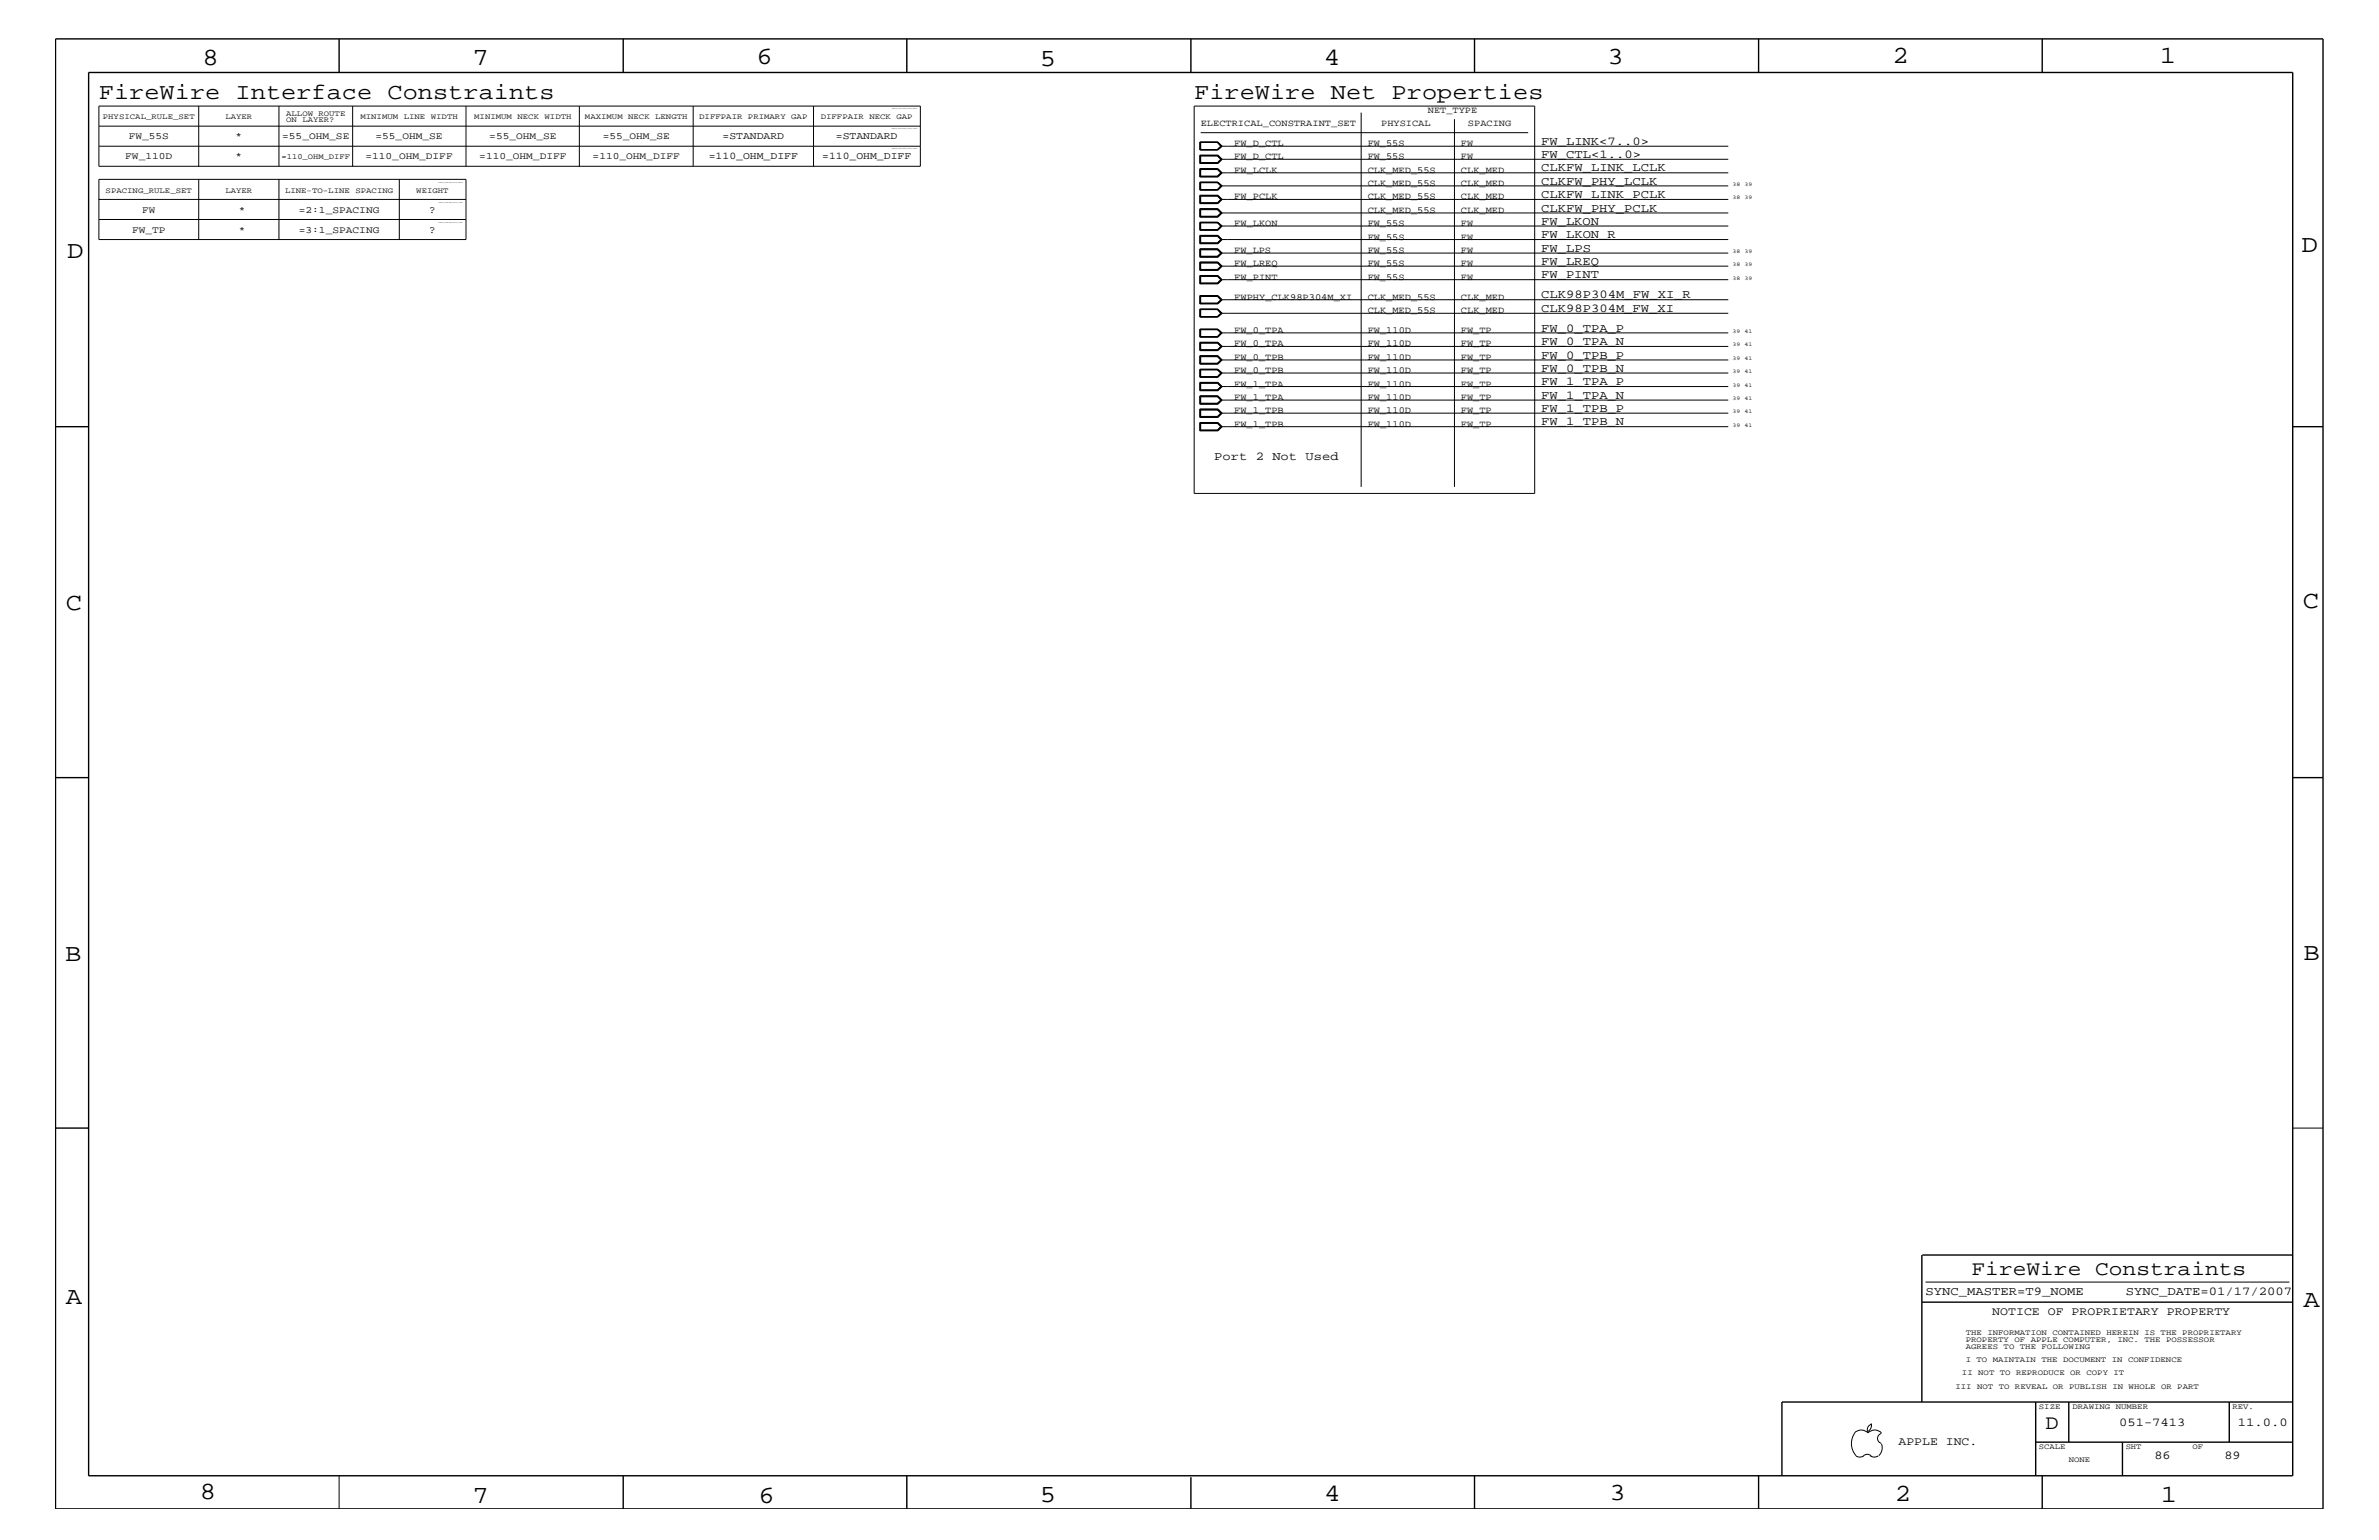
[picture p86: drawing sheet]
<svg xmlns="http://www.w3.org/2000/svg" width="432mm" height="279mm" viewBox="0 0 432 279" stroke-linecap="round" stroke-linejoin="round" font-family="sans-serif">
<defs><g id="words">
<g font-size="4.5">
<text x="36.7" y="11.7">8</text>
<text x="85.8" y="11.7">7</text>
<text x="137.3" y="11.5">6</text>
<text x="240.3" y="11.7">4</text>
<text x="291.8" y="11.5">3</text>
<text x="343.5" y="11.5">2</text>
<text x="392" y="11.5">1</text>
<text x="188.7" y="12.1">5</text>
<text x="12.2" y="46.8">D</text>
<text x="417.7" y="45.7">D</text>
<text x="11.9" y="110.6">C</text>
<text x="418" y="110.3">C</text>
<text x="11.9" y="174.3">B</text>
<text x="418.1" y="174.2">B</text>
<text x="11.9" y="236.7">A</text>
<text x="418.1" y="237.1">A</text>
<text x="36.2" y="271.9">8</text>
<text x="85.8" y="272.7">7</text>
<text x="137.7" y="272.7">6</text>
<text x="188.7" y="272.5">5</text>
<text x="240.4" y="272.3">4</text>
<text x="292.1" y="272.2">3</text>
<text x="343.9" y="272.3">2</text>
<text x="392.2" y="272.6">1</text>
</g>
<g font-size="4.1">
<text x="17.9" y="18">FireWire Interface Constraints</text>
<text x="216.7" y="18">FireWire Net Properties</text>
</g>
<g font-size="3.7">
<text x="357.8" y="231.3">FireWire Constraints</text>
<text x="371.3" y="259.3">D</text>
</g>
<g font-size="2.2">
<text x="279.7" y="28.6">FW_CTL&lt;1..0&gt;</text>
<text x="279.7" y="26.3">FW_LINK&lt;7..0&gt;</text>
<text x="279.7" y="33.6">CLKFW_PHY_LCLK</text>
<text x="279.7" y="31.1">CLKFW_LINK_LCLK</text>
<text x="279.7" y="35.9">CLKFW_LINK_PCLK</text>
<text x="279.7" y="40.8">FW_LKON</text>
<text x="279.7" y="38.4">CLKFW_PHY_PCLK</text>
<text x="279.7" y="43.2">FW_LKON_R</text>
<text x="279.7" y="45.7">FW_LPS</text>
<text x="279.7" y="50.5">FW_PINT</text>
<text x="279.7" y="48">FW_LREQ</text>
<text x="279.7" y="56.6">CLK98P304M_FW_XI</text>
<text x="279.7" y="54.1">CLK98P304M_FW_XI_R</text>
<text x="279.7" y="65.1">FW_0_TPB_P</text>
<text x="279.7" y="60.2">FW_0_TPA_P</text>
<text x="279.7" y="62.6">FW_0_TPA_N</text>
<text x="279.7" y="69.9">FW_1_TPA_P</text>
<text x="279.7" y="67.5">FW_0_TPB_N</text>
<text x="279.7" y="72.3">FW_1_TPA_N</text>
<text x="279.7" y="74.7">FW_1_TPB_P</text>
<text x="279.7" y="77.2">FW_1_TPB_N</text>
<text x="220.4" y="83.5">Port 2 Not Used</text>
<text x="349.5" y="235">SYNC_MASTER=T9_NOME</text>
<text x="385.8" y="235">SYNC_DATE=01/17/2007</text>
<text x="384.6" y="258.7">051-7413</text>
<text x="406.2" y="258.7">11.0.0</text>
<text x="391" y="264.7">86</text>
<text x="403.7" y="264.7">89</text>
</g>
<g font-size="2.1">
<text x="361.6" y="238.6">NOTICE OF PROPRIETARY PROPERTY</text>
<text x="344.6" y="262.2">APPLE INC.</text>
</g>
<g font-size="1.9">
<text x="128.7" y="28.9">=110_OHM_DIFF</text>
<text x="131.1" y="25.3">=STANDARD</text>
<text x="149.2" y="28.9">=110_OHM_DIFF</text>
<text x="151.7" y="25.3">=STANDARD</text>
<text x="77.9" y="38.6">?</text>
<text x="77.9" y="42.3">?</text>
</g>
<g font-size="1.8">
<text x="22.7" y="28.9">FW_110D</text>
<text x="23.4" y="25.3">FW_55S</text>
<text x="42.8" y="28.9">*</text>
<text x="42.8" y="25.3">*</text>
<text x="51.2" y="25.3">=55_OHM_SE</text>
<text x="66.3" y="28.9">=110_OHM_DIFF</text>
<text x="68.2" y="25.3">=55_OHM_SE</text>
<text x="87" y="28.9">=110_OHM_DIFF</text>
<text x="88.8" y="25.3">=55_OHM_SE</text>
<text x="107.6" y="28.9">=110_OHM_DIFF</text>
<text x="109.4" y="25.3">=55_OHM_SE</text>
<text x="25.8" y="38.6">FW</text>
<text x="43.3" y="38.6">*</text>
<text x="54.2" y="38.6">=2:1_SPACING</text>
<text x="24" y="42.3">FW_TP</text>
<text x="43.3" y="42.3">*</text>
<text x="54.2" y="42.3">=3:1_SPACING</text>
</g>
<g font-size="1.7">
<text x="217.9" y="22.9">ELECTRICAL_CONSTRAINT_SET</text>
<text x="250.7" y="22.9">PHYSICAL</text>
<text x="259.2" y="20.4">NET_TYPE</text>
<text x="266.4" y="22.9">SPACING</text>
<text x="224" y="28.9">FW_D_CTL</text>
<text x="224" y="26.5">FW_D_CTL</text>
<text x="248.2" y="28.9">FW_55S</text>
<text x="248.2" y="26.5">FW_55S</text>
<text x="265.2" y="28.9">FW</text>
<text x="265.2" y="26.5">FW</text>
<text x="224" y="31.4">FW_LCLK</text>
<text x="248.2" y="33.7">CLK_MED_55S</text>
<text x="248.2" y="31.4">CLK_MED_55S</text>
<text x="265.2" y="33.7">CLK_MED</text>
<text x="265.2" y="31.4">CLK_MED</text>
<text x="224" y="41">FW_LKON</text>
<text x="224" y="36.2">FW_PCLK</text>
<text x="248.2" y="41">FW_55S</text>
<text x="248.2" y="36.2">CLK_MED_55S</text>
<text x="248.2" y="38.6">CLK_MED_55S</text>
<text x="265.2" y="41">FW</text>
<text x="265.2" y="38.6">CLK_MED</text>
<text x="265.2" y="36.2">CLK_MED</text>
<text x="224" y="45.9">FW_LPS</text>
<text x="248.2" y="43.5">FW_55S</text>
<text x="248.2" y="45.9">FW_55S</text>
<text x="265.2" y="43.5">FW</text>
<text x="265.2" y="45.9">FW</text>
<text x="224" y="50.7">FW_PINT</text>
<text x="224" y="48.3">FW_LREQ</text>
<text x="248.2" y="50.7">FW_55S</text>
<text x="248.2" y="48.3">FW_55S</text>
<text x="265.2" y="50.7">FW</text>
<text x="265.2" y="48.3">FW</text>
<text x="224" y="54.4">FWPHY_CLK98P304M_XI</text>
<text x="248.2" y="56.8">CLK_MED_55S</text>
<text x="248.2" y="54.4">CLK_MED_55S</text>
<text x="265.2" y="56.8">CLK_MED</text>
<text x="265.2" y="54.4">CLK_MED</text>
<text x="224" y="65.3">FW_0_TPB</text>
<text x="224" y="60.4">FW_0_TPA</text>
<text x="224" y="62.9">FW_0_TPA</text>
<text x="248.2" y="65.3">FW_110D</text>
<text x="248.2" y="60.4">FW_110D</text>
<text x="248.2" y="62.9">FW_110D</text>
<text x="265.2" y="65.3">FW_TP</text>
<text x="265.2" y="60.4">FW_TP</text>
<text x="265.2" y="62.9">FW_TP</text>
<text x="224" y="70.1">FW_1_TPA</text>
<text x="224" y="67.7">FW_0_TPB</text>
<text x="248.2" y="70.1">FW_110D</text>
<text x="248.2" y="67.7">FW_110D</text>
<text x="265.2" y="70.1">FW_TP</text>
<text x="265.2" y="67.7">FW_TP</text>
<text x="224" y="72.6">FW_1_TPA</text>
<text x="224" y="75">FW_1_TPB</text>
<text x="224" y="77.4">FW_1_TPB</text>
<text x="248.2" y="72.6">FW_110D</text>
<text x="248.2" y="75">FW_110D</text>
<text x="248.2" y="77.4">FW_110D</text>
<text x="265.2" y="72.6">FW_TP</text>
<text x="265.2" y="75">FW_TP</text>
<text x="265.2" y="77.4">FW_TP</text>
</g>
<g font-size="1.4">
<text x="18.7" y="21.6">PHYSICAL_RULE_SET</text>
<text x="40.9" y="21.6">LAYER</text>
<text x="51.9" y="21">ALLOW ROUTE</text>
<text x="51.9" y="22.2">ON LAYER?</text>
<text x="65.4" y="21.6">MINIMUM LINE WIDTH</text>
<text x="86.1" y="21.6">MINIMUM NECK WIDTH</text>
<text x="106.2" y="21.6">MAXIMUM NECK LENGTH</text>
<text x="126.9" y="21.6">DIFFPAIR PRIMARY GAP</text>
<text x="149" y="21.6">DIFFPAIR NECK GAP</text>
<text x="51.1" y="28.9">=110_OHM_DIFF</text>
<text x="19.2" y="35">SPACING_RULE_SET</text>
<text x="40.9" y="35">LAYER</text>
<text x="51.7" y="35">LINE-TO-LINE SPACING</text>
<text x="75.6" y="35">WEIGHT</text>
<text x="356.8" y="242.3">THE INFORMATION CONTAINED HEREIN IS THE PROPRIETARY</text>
<text x="356.8" y="243.5">PROPERTY OF APPLE COMPUTER, INC. THE POSSESSOR</text>
<text x="356.8" y="244.7">AGREES TO THE FOLLOWING</text>
<text x="354.9" y="252">III NOT TO REVEAL OR PUBLISH IN WHOLE OR PART</text>
<text x="356.1" y="249.5">II NOT TO REPRODUCE OR COPY IT</text>
<text x="356.8" y="247.1">I TO MAINTAIN THE DOCUMENT IN CONFIDENCE</text>
<text x="370.1" y="255.6">SIZE</text>
<text x="376.2" y="255.6">DRAWING NUMBER</text>
<text x="405.2" y="255.6">REV.</text>
<text x="370.1" y="262.9">SCALE</text>
<text x="385.8" y="262.9">SHT</text>
<text x="397.9" y="262.9">OF</text>
<text x="375.5" y="265.3">NONE</text>
</g>
<g font-size="1">
<text x="314.5" y="33.7">38</text>
<text x="316.7" y="33.7">39</text>
<text x="314.5" y="36.2">38</text>
<text x="316.7" y="36.2">39</text>
<text x="314.5" y="45.9">38</text>
<text x="316.7" y="45.9">39</text>
<text x="314.5" y="50.7">38</text>
<text x="314.5" y="48.3">38</text>
<text x="316.7" y="50.7">39</text>
<text x="316.7" y="48.3">39</text>
<text x="314.5" y="65.3">39</text>
<text x="314.5" y="60.4">39</text>
<text x="314.5" y="62.9">39</text>
<text x="316.7" y="65.3">41</text>
<text x="316.7" y="60.4">41</text>
<text x="316.7" y="62.9">41</text>
<text x="314.5" y="70.1">39</text>
<text x="314.5" y="67.7">39</text>
<text x="316.7" y="70.1">41</text>
<text x="316.7" y="67.7">41</text>
<text x="314.5" y="72.6">39</text>
<text x="314.5" y="75">39</text>
<text x="314.5" y="77.4">39</text>
<text x="316.7" y="72.6">41</text>
<text x="316.7" y="75">41</text>
<text x="316.7" y="77.4">41</text>
</g>
<g font-size=".3">
<text x="161.9" y="19.8">TABLE_PHYSICAL_RULE_HEAD</text>
<text x="161.9" y="23.5">TABLE_PHYSICAL_RULE_ITEM</text>
<text x="161.9" y="27.1">TABLE_PHYSICAL_RULE_ITEM</text>
<text x="79.6" y="33.1">TABLE_SPACING_RULE_HEAD</text>
<text x="79.6" y="40.4">TABLE_SPACING_RULE_ITEM</text>
<text x="79.6" y="36.8">TABLE_SPACING_RULE_ITEM</text>
</g>
</g></defs>
<g fill="none" stroke="#000" stroke-width=".18">
<path d="M17.9 19.2h149.1v11h-149.1zM36.1 19.2v11M50.6 19.2v11M64 19.2v11M84.6 19.2v11M105.2 19.2v11M125.8 19.2v11M147.7 19.2v11M216.7 19.2h61.9v70.3h-61.9zM17.9 36.2v7.3h66.7v-11h-66.7v3.7h66.7M17.9 26.5h149.1M17.9 22.9h149.1"/>
<path d="M17.9 39.8h66.7M36.1 32.5v11M50.6 32.5v11M72.5 32.5v11M217.8 25.8h3.3l.7 .7-.7 .7h-3.3zM217.8 28.1h3.3l.7 .8-.7 .8h-3.3zM217.8 30.6h3.3l.7 .8-.7 .7h-3.3zM217.8 33h3.3l.7 .7-.7 .8h-3.3zM217.8 35.4h3.3l.7 .8-.7 .7h-3.3zM217.8 37.9h3.3l.7 .7-.7 .8h-3.3zM217.8 25.8v1.4M217.8 33v1.5"/>
<path d="M217.8 37.9v1.4h3.2M217.8 27.1h3.2M217.8 25.9h3.2M217.8 34.4h3.2M217.8 33.1h3.2M217.8 38h3.2l.7 .6-.7 .7M217.9 25.9v1.2M217.9 28.3h3.1l.6 .6-.6 .6h-3.1zM217.9 30.8h3.1l.6 .6-.6 .5h-3.1zM217.9 33.1v1.3M217.9 35.6h3.1l.6 .6-.6 .6h-3.1zM217.9 38h3.1l.6 .6-.6 .6h-3.1z"/>
<path d="M217.9 24.1h59.5M221 28.2h-3.2v1.5M221 30.7h-3.2v1.3h3.2M221 35.5h-3.2v1.4h3.2M221 28.2l.7 .7-.7 .7h-3.2M221 28.2l.7 .7-.7 .8M221 25.9l.7 .6-.7 .6M221 25.8l.7 .7-.7 .7M221 25.9l.6 .6M221 30.7l.7 .7-.7 .6M221 35.5l.7 .7-.7 .7M221 33.1l.7 .6-.7 .7"/>
<path d="M221 33l.7 .7-.7 .8M221 33.1l.6 .6M221 37.9l.7 .7-.7 .7M221.6 28.9h92.1M221.6 26.5l-.6 .6M221.6 26.5h92.1M221.6 31.4h92.1M221.6 36.2h92.1M221.6 33.7l-.6 .7M221.6 33.7h92.1M221.6 38.6h92.1M247.1 20.4v67.9"/>
<path d="M264 21.6v66.7M217.8 45.2h3.3l.7 .7-.7 .8h-3.3zM217.8 40.3h3.3l.7 .7-.7 .8h-3.3zM217.8 42.7h3.3l.7 .8-.7 .7h-3.3zM217.8 47.5h3.3l.7 .8-.7 .8h-3.3zM217.8 50h3.3l.7 .7-.7 .8h-3.3zM217.8 53.6h3.3l.7 .8-.7 .7h-3.3zM217.8 56.1h3.3l.7 .7-.7 .7h-3.3zM217.8 59.7h3.3l.7 .7-.7 .8h-3.3zM217.8 46.5h3.2M217.8 45.2h3.2l.7 .7-.7 .6M217.8 45.2v1.4h3.2l.7-.7-.7-.7"/>
<path d="M217.8 40.3v1.5M217.8 49.1v-1.5h3.2l.7 .7-.7 .8M217.8 56.1v1.4M217.8 59.7v1.5M217.8 47.7h3.2M217.8 57.4h3.2M217.8 56.2h3.2M217.8 59.8h3.2M217.8 41.7h3.2M217.8 40.4h3.2M217.9 40.4v1.3M217.9 42.9h3.1l.6 .6-.6 .6h-3.1z"/>
<path d="M217.9 47.7v1.2h3.1l.6-.6M217.9 50.2h3.1l.6 .5-.6 .6h-3.1zM217.9 53.8h3.1l.6 .6-.6 .6h-3.1zM217.9 56.2v1.2M217.9 59.8v1.3M221 42.8h-3.2v1.3h3.2M221 50.1h-3.2v1.3h3.2M221 53.7h-3.2v1.4h3.2M221 47.7l.7 .6-.7 .7h-3.2M221 47.7l.6 .6M221 50.1l.7 .6-.7 .7M221 53.7l.7 .7-.7 .7"/>
<path d="M221 56.2l.7 .6-.7 .6M221 56.1l.7 .7-.7 .7M221 56.2l.6 .6M221 59.8l.7 .6-.7 .7M221 59.7l.7 .7-.7 .8M221 59.8l.6 .6M221 40.4l.7 .6-.7 .7M221 40.3l.7 .7-.7 .8M221 40.4l.6 .6M221 42.8l.7 .7-.7 .6M221.6 45.9l-.6 .6M221.6 45.9l-.6-.6h-3.1v1.2"/>
<path d="M221.6 45.9h92.1M221.6 48.3h92.1M221.6 50.7h92.1M221.6 54.4h92.1M221.6 56.8l-.6 .6M221.6 56.8h92.1M221.6 41l-.6 .7M221.6 41h92.1M221.6 43.5h92.1M217.8 62.1h3.3l.7 .8-.7 .7h-3.3zM217.8 64.5h3.3l.7 .8-.7 .8h-3.3zM217.8 67h3.3l.7 .7-.7 .7h-3.3z"/>
<path d="M217.8 69.4h3.3l.7 .7-.7 .8h-3.3zM217.8 71.8h3.3l.7 .8-.7 .7h-3.3zM217.8 74.2h3.3l.7 .8-.7 .7h-3.3zM217.8 76.7h3.3l.7 .7-.7 .8h-3.3zM217.8 64.5v1.5h3.2M217.8 67v1.4M217.8 71.8v1.5h3.2l.7-.7-.7-.8M217.8 75.7v-1.4h3.2l.7 .7-.7 .7M217.8 61.1h3.2M217.8 64.6h3.2l.7 .7-.7 .7M217.8 68.4h3.2M217.8 67.1h3.2"/>
<path d="M217.8 73.2h3.2M217.8 71.9h3.2l.7 .7-.7 .6M217.8 74.4h3.2M217.9 62.3h3.1l.6 .6-.6 .5h-3.1zM217.9 64.7h3.1l.6 .6-.6 .6h-3.1zM217.9 67.1v1.3M217.9 69.5h3.1l.6 .6-.6 .6h-3.1zM217.9 74.4v1.2h3.1l.6-.6M217.9 76.8h3.1l.6 .6-.6 .6h-3.1zM221 62.2h-3.2v1.3h3.2M221 69.5h-3.2v1.3h3.2M221 76.7h-3.2v1.4h3.2"/>
<path d="M221 62.2l.7 .7-.7 .6M221 64.5l.7 .8-.7 .7M221 67.1l.7 .6-.7 .7M221 67l.7 .7-.7 .7M221 67.1l.6 .6M221 69.5l.7 .6-.7 .7M221 76.7l.7 .7-.7 .7M221 74.4l.7 .6-.7 .6h-3.2M221 74.4l.6 .6M221.6 72.6l-.6-.6h-3.1v1.2M221.6 60.4l-.6 .7M221.6 60.4h92.1"/>
<path d="M221.6 62.9h92.1M221.6 65.3h92.1M221.6 67.7l-.6 .7M221.6 67.7h92.1M221.6 70.1h92.1M221.6 77.4h92.1M221.6 72.6l-.6 .6M221.6 72.6h92.1M221.6 75h92.1M416.1 204.7h5.5M349.5 232.6h66M336.6 260a1.69 1.69 0 0 1 2.4 0 1.72 1.72 0 0 1 2.5 0"/>
<path d="M339.6 258.3l.1 .1a1.27 1.27 0 0 1-.7 1.3M339.6 258.4a.99 .99 0 0 0-.6 1.4M61.6 267.7v6.1M336.6 260a3.3 3.3 0 0 0 .3 4.1M336.9 264.1l.7 .3 .7-.3M338.2 264.1l.7-.3 .7 .3M339.5 264.1l.7 .3 .7-.3M341.5 260.1a.93 .93 0 0 0-.7 .9 .93 .93 0 0 0 .7 .9M341.5 262l.1 .7a1.99 1.99 0 0 1-.6 1.4"/>
</g>
<g fill="none" stroke="#000" stroke-width=".25">
<path d="M10.1 7.1h411.5v266.7h-411.5zM16.1 13.2h400v254.5h-400zM61.6 7.1v6.1M113.1 7.1v6.1M164.6 7.1v6.1M216.2 7.1v6.1M267.6 7.1v6.1M319.2 7.1v6.1M370.7 7.1v6.1M10.1 77.4h6M416.1 77.4h5.5M10.1 141.1h6"/>
<path d="M416.1 141.1h5.5M10.1 204.7h6M348.8 236.2h67.3M348.8 227.7v26.7M348.9 227.7h67.2M369.5 254.4v13.3M375.5 254.4v7.2M404.6 254.4v7.2M416.1 254.4h-92.7v13.3M113.1 267.7v6.1M164.6 267.7v6.1M216.2 268v5.8"/>
<path d="M267.6 267.7v6.1M319.2 267.7v6.1M369.5 261.6h46.6M370.7 267.7v6.1M385.2 261.6v6.1"/>
</g>
<use href="#words"/>
</svg>
